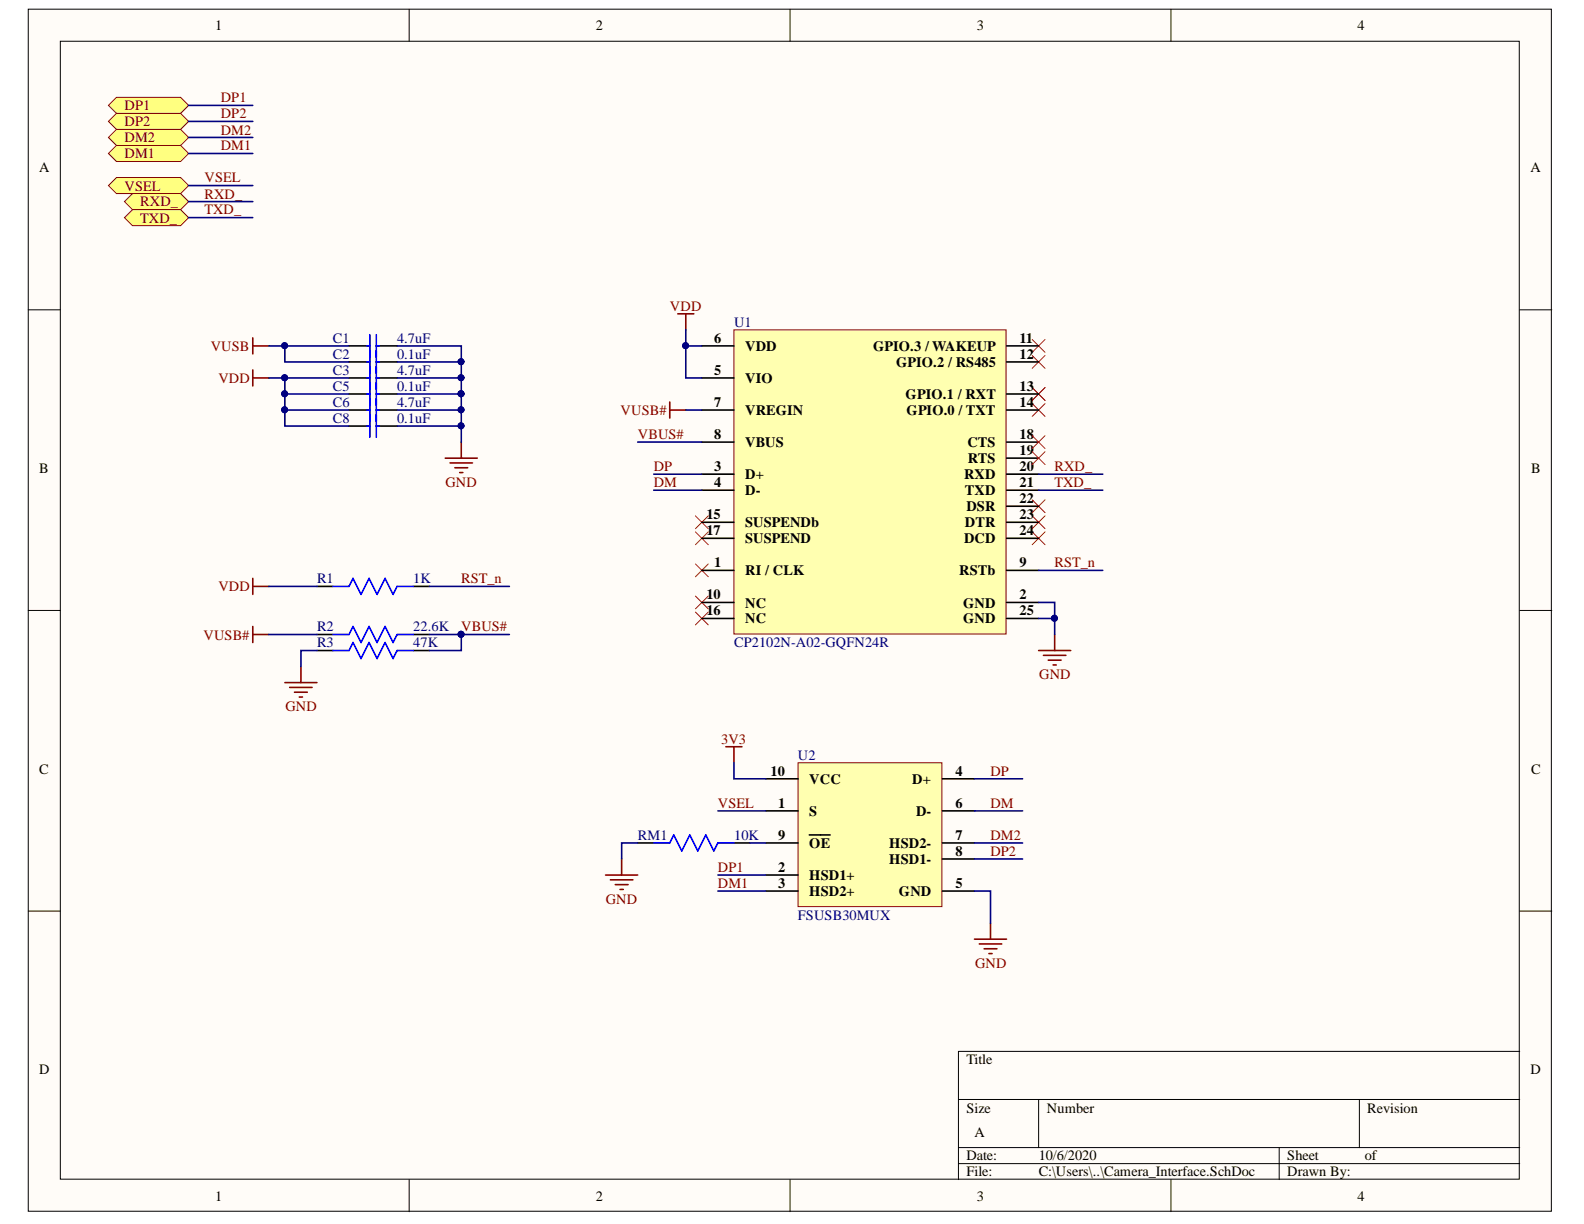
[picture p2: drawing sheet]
<svg xmlns="http://www.w3.org/2000/svg" width="279mm" height="216mm" viewBox="0 0 279 216" stroke-linecap="round" stroke-linejoin="round" font-family="sans-serif">
<defs><g id="words">
<g font-size="2.5">
<text x="37.9" y="5.3">1</text>
<text x="105.1" y="5.3">2</text>
<text x="172.3" y="5.3">3</text>
<text x="239.5" y="5.3">4</text>
<text x="6.9" y="30.4">A</text>
<text x="270" y="30.4">A</text>
<text x="125.9" y="60.5">6</text>
<text x="131.4" y="61.9">VDD</text>
<text x="154" y="61.9">GPIO.3 / WAKEUP</text>
<text x="158" y="64.7">GPIO.2 / RS485</text>
<text x="179.8" y="60.5">11</text>
<text x="179.8" y="63.3">12</text>
<text x="125.9" y="66.1">5</text>
<text x="125.9" y="71.8">7</text>
<text x="131.4" y="67.6">VIO</text>
<text x="159.7" y="70.3">GPIO.1 / RXT</text>
<text x="179.8" y="68.9">13</text>
<text x="179.8" y="71.8">14</text>
<text x="125.9" y="77.4">8</text>
<text x="131.4" y="73.2">VREGIN</text>
<text x="159.9" y="73.2">GPIO.0 / TXT</text>
<text x="179.8" y="77.4">18</text>
<text x="6.9" y="83.4">B</text>
<text x="125.9" y="83.1">3</text>
<text x="131.4" y="78.9">VBUS</text>
<text x="170.6" y="78.9">CTS</text>
<text x="170.7" y="81.7">RTS</text>
<text x="179.8" y="80.2">19</text>
<text x="179.8" y="83.1">20</text>
<text x="270.1" y="83.4">B</text>
<text x="125.9" y="85.9">4</text>
<text x="131.4" y="84.5">D+</text>
<text x="131.4" y="87.3">D-</text>
<text x="170" y="84.5">RXD</text>
<text x="170.2" y="87.3">TXD</text>
<text x="179.8" y="85.9">21</text>
<text x="179.8" y="88.8">22</text>
<text x="124.6" y="91.5">15</text>
<text x="124.6" y="94.4">17</text>
<text x="131.4" y="93">SUSPENDb</text>
<text x="131.4" y="95.8">SUSPEND</text>
<text x="170" y="95.8">DCD</text>
<text x="170.2" y="93">DTR</text>
<text x="170.5" y="90.2">DSR</text>
<text x="179.8" y="91.5">23</text>
<text x="179.8" y="94.4">24</text>
<text x="125.9" y="100.1">1</text>
<text x="131.4" y="101.5">RI / CLK</text>
<text x="169.2" y="101.5">RSTb</text>
<text x="179.8" y="100.1">9</text>
<text x="124.6" y="105.7">10</text>
<text x="131.4" y="107.2">NC</text>
<text x="169.9" y="107.2">GND</text>
<text x="179.8" y="105.7">2</text>
<text x="124.6" y="108.5">16</text>
<text x="131.4" y="109.9">NC</text>
<text x="169.9" y="109.9">GND</text>
<text x="179.8" y="108.5">25</text>
<text x="6.9" y="136.5">C</text>
<text x="135.9" y="136.8">10</text>
<text x="168.5" y="136.8">4</text>
<text x="270.1" y="136.5">C</text>
<text x="137.3" y="142.5">1</text>
<text x="142.8" y="143.9">S</text>
<text x="142.8" y="138.2">VCC</text>
<text x="160.9" y="138.2">D+</text>
<text x="161.6" y="143.9">D-</text>
<text x="168.5" y="142.5">6</text>
<text x="137.3" y="148.1">9</text>
<text x="142.8" y="149.6">OE</text>
<text x="156.9" y="149.6">HSD2-</text>
<text x="168.5" y="148.1">7</text>
<text x="137.3" y="153.8">2</text>
<text x="142.8" y="155.2">HSD1+</text>
<text x="156.9" y="152.3">HSD1-</text>
<text x="168.5" y="151">8</text>
<text x="137.3" y="156.6">3</text>
<text x="142.8" y="158">HSD2+</text>
<text x="158.6" y="158">GND</text>
<text x="168.5" y="156.6">5</text>
<text x="6.9" y="189.5">D</text>
<text x="170.5" y="187.7">Title</text>
<text x="270" y="189.5">D</text>
<text x="170.5" y="196.3">Size</text>
<text x="184.7" y="196.3">Number</text>
<text x="241.2" y="196.3">Revision</text>
<text x="171.9" y="200.5">A</text>
<text x="170.5" y="204.7">Date:</text>
<text x="170.5" y="207.5">File:</text>
<text x="183.2" y="204.7">10/6/2020</text>
<text x="183.2" y="207.5">C:\Users\..\Camera_Interface.SchDoc</text>
<text x="227.1" y="204.7">Sheet</text>
<text x="227.1" y="207.5">Drawn By:</text>
<text x="240.7" y="204.7">of</text>
<text x="37.9" y="211.8">1</text>
<text x="105.1" y="211.8">2</text>
<text x="172.3" y="211.8">3</text>
<text x="239.5" y="211.8">4</text>
</g>
<g font-size="2.5" fill="#800000">
<text x="22" y="19.4">DP1</text>
<text x="22" y="22.3">DP2</text>
<text x="38.9" y="23.7">DM2</text>
<text x="38.9" y="18.1">DP1</text>
<text x="38.9" y="20.9">DP2</text>
<text x="22" y="25.1">DM2</text>
<text x="22" y="28">DM1</text>
<text x="38.9" y="26.5">DM1</text>
<text x="22" y="33.6">VSEL</text>
<text x="36.1" y="32.2">VSEL</text>
<text x="36.1" y="35">RXD_</text>
<text x="24.8" y="36.4">RXD_</text>
<text x="24.8" y="39.3">TXD_</text>
<text x="36.1" y="37.8">TXD_</text>
<text x="118.2" y="54.8">VDD</text>
<text x="37.2" y="61.9">VUSB</text>
<text x="38.5" y="67.6">VDD</text>
<text x="109.5" y="73.2">VUSB#</text>
<text x="112.5" y="77.4">VBUS#</text>
<text x="115.3" y="83.1">DP</text>
<text x="186" y="83.1">RXD_</text>
<text x="78.6" y="85.9">GND</text>
<text x="115.3" y="85.9">DM</text>
<text x="186" y="85.9">TXD_</text>
<text x="186" y="100.1">RST_n</text>
<text x="38.5" y="104.3">VDD</text>
<text x="81.3" y="102.9">RST_n</text>
<text x="35.9" y="112.8">VUSB#</text>
<text x="81.3" y="111.4">VBUS#</text>
<text x="183.3" y="119.8">GND</text>
<text x="50.3" y="125.5">GND</text>
<text x="127.2" y="131.1">3V3</text>
<text x="174.7" y="136.8">DP</text>
<text x="126.6" y="142.5">VSEL</text>
<text x="174.7" y="142.5">DM</text>
<text x="174.7" y="148.1">DM2</text>
<text x="126.6" y="153.8">DP1</text>
<text x="174.7" y="151">DP2</text>
<text x="106.9" y="159.4">GND</text>
<text x="126.6" y="156.6">DM1</text>
<text x="172" y="170.8">GND</text>
</g>
<g font-size="2.5" fill="#000080">
<text x="129.5" y="57.6">U1</text>
<text x="58.7" y="60.5">C1</text>
<text x="58.7" y="63.3">C2</text>
<text x="70" y="60.5">4.7uF</text>
<text x="70" y="63.3">0.1uF</text>
<text x="58.7" y="66.1">C3</text>
<text x="58.7" y="71.8">C6</text>
<text x="58.7" y="68.9">C5</text>
<text x="70" y="66.1">4.7uF</text>
<text x="70" y="71.8">4.7uF</text>
<text x="70" y="68.9">0.1uF</text>
<text x="58.7" y="74.6">C8</text>
<text x="70" y="74.6">0.1uF</text>
<text x="55.9" y="102.9">R1</text>
<text x="72.9" y="102.9">1K</text>
<text x="55.9" y="111.4">R2</text>
<text x="72.9" y="111.4">22.6K</text>
<text x="55.9" y="114.2">R3</text>
<text x="72.9" y="114.2">47K</text>
<text x="129.5" y="114.2">CP2102N-A02-GQFN24R</text>
<text x="140.7" y="134">U2</text>
<text x="112.5" y="148.1">RM1</text>
<text x="129.5" y="148.1">10K</text>
<text x="140.7" y="162.3">FSUSB30MUX</text>
</g>
</g></defs>
<g fill="#fffcf8" stroke="#000" stroke-width=".18">
<path d="M5 1.6h268.6v212.1h-268.6z"/>
<path d="M10.6 7.3h257.4v200.7h-257.4z"/>
</g>
<g fill="none" stroke="#000" stroke-width=".18">
<path d="M72.2 1.6v5.7M139.4 1.6v5.7M206.5 1.6v5.7M5 54.6h5.6M268.1 54.6h5.6M5 107.7h5.6M268.1 107.7h5.6M5 160.7h5.6M268.1 160.7h5.6M169.1 193.9h99M183.2 193.9v8.5M239.8 193.9v8.5"/>
<path d="M268.1 185.5h-99v22.6M72.2 208.1v5.6M139.4 208.1v5.6M169.1 202.4h99M169.1 205.3h99M206.5 208.1v5.6M225.6 202.4v5.7"/>
</g>
<g fill="none" stroke="#800000" stroke-width=".28">
<path d="M44.6 59.6v2.8M119.6 55.4h2.8M121 55.4v2.8M44.6 65.3v2.8M44.6 61h2.8M44.6 66.7h2.8M81.4 78v2.8M118.1 70.9v2.8M118.1 72.3h2.9M78.5 80.8h5.7M79.4 81.7h3.9M80.2 82.5h2.3"/>
<path d="M81.1 83.4h.5M44.6 102v2.8M44.6 110.5v2.8M44.6 111.9h2.8M44.6 103.4h2.8M53.1 117.6v2.8M183.2 114.7h5.7M184.1 115.6h3.9M184.9 116.4h2.3M185.7 117.3h.6M186 111.9v2.8M50.2 120.4h5.7"/>
<path d="M51.1 121.3h4M51.9 122.1h2.3M52.8 122.9h.6"/>
</g>
<g fill="none" stroke="#000" stroke-width=".28">
<path d="M61.6 61h3.6M61.6 66.7h3.6M61.6 72.3h3.6M61.6 63.8h3.6M61.6 69.5h3.6M61.6 75.2h3.6M66.4 61h3.6M66.4 66.7h3.6M66.4 72.3h3.6M66.4 63.8h3.6M66.4 69.5h3.6M66.4 75.2h3.6"/>
<path d="M55.9 114.7h2.8M55.9 111.9h2.8M55.9 103.4h2.8M72.9 114.7h2.8M72.9 111.9h2.8M72.9 103.4h2.8"/>
</g>
<g fill="none" stroke="#00f" stroke-width=".28">
<path d="M65.2 59v18.1M66.4 59v18.1M64.7 61h.5M64.7 66.7h.5M64.7 72.3h.5M64.7 63.8h.5M64.7 69.5h.5M64.7 75.2h.5M66.4 61h.5M66.4 66.7h.5M66.4 72.3h.5M66.4 63.8h.5"/>
<path d="M66.4 69.5h.5M66.4 75.2h.5M58.7 114.7h2.9l.7-1.4 1.4 2.9 1.4-2.9 1.4 2.9 1.4-2.9 1.4 2.9 .7-1.5h2.9M58.7 103.4h2.9l.7-1.4 1.4 2.8 1.4-2.8 1.4 2.8 1.4-2.8 1.4 2.8 .7-1.4h2.9M58.7 111.9h2.9l.7-1.4 1.4 2.8 1.4-2.8 1.4 2.8 1.4-2.8 1.4 2.8 .7-1.4h2.9"/>
</g>
<circle cx="81.3" cy="111.9" r=".52" fill="#000080" stroke="#000080" stroke-width=".18"/>
<g fill="none" stroke="#f00" stroke-width=".18">
<path d="M182.1 59.9l2.2 2.2M184.3 59.9l-2.2 2.2M182.1 62.7l2.2 2.3M182.1 68.4l2.2 2.2M182.1 71.2l2.2 2.3M184.3 62.7l-2.2 2.3M184.3 68.4l-2.2 2.2M184.3 71.2l-2.2 2.3M122.7 93.8l2.2 2.3M122.7 99.5l2.2 2.2M122.7 91l2.2 2.3M124.9 93.8l-2.2 2.3"/>
<path d="M124.9 99.5l-2.2 2.2M124.9 91l-2.2 2.3M182.1 93.8l2.2 2.3M182.1 91l2.2 2.3M182.1 88.2l2.2 2.2M184.3 93.8l-2.2 2.3M184.3 91l-2.2 2.3M184.3 88.2l-2.2 2.2M122.7 105.1l2.2 2.3M122.7 108l2.2 2.2M124.9 105.1l-2.2 2.3M124.9 108l-2.2 2.2"/>
</g>
<path d="M129.5 58.2h48v53.6h-48z" fill="#ffffb0" stroke="#800000" stroke-width=".18"/>
<g fill="none" stroke="#000" stroke-width=".28">
<path d="M123.8 66.7h5.7M123.8 61h5.7M123.8 72.3h5.7M123.8 78h5.7M177.5 61h5.7M177.5 72.3h5.7M177.5 78h5.7M177.5 63.8h5.7M177.5 69.5h5.7M123.8 83.6h5.7M123.8 86.5h5.7M123.8 92.1h5.7"/>
<path d="M123.8 95h5.7M177.5 83.6h5.7M177.5 86.5h5.7M177.5 92.1h5.7M177.5 95h5.7M177.5 80.8h5.7M177.5 89.3h5.7M123.8 100.6h5.7M123.8 106.3h5.7M123.8 109.1h5.7M177.5 100.6h5.7M177.5 106.3h5.7"/>
<path d="M177.5 109.1h5.7"/>
</g>
<path d="M128 131.7h2.9M129.5 131.7v2.8M171.9 165.7h5.6M172.7 166.5h4M173.6 167.4h2.2M174.4 168.2h.6M174.7 162.8v2.9" fill="none" stroke="#800000" stroke-width=".28"/>
<g fill="#ffff80" stroke="#800000" stroke-width=".18">
<path d="M19.1 18.6l1.4-1.4h11.4l1.4 1.4-1.4 1.4h-11.4z" fill-rule="evenodd"/>
<path d="M19.1 21.4l1.4-1.4h11.4l1.4 1.4-1.4 1.4h-11.4z" fill-rule="evenodd"/>
<path d="M19.1 24.2l1.4-1.4h11.4l1.4 1.4-1.4 1.5h-11.4z" fill-rule="evenodd"/>
<path d="M19.1 27.1l1.4-1.4h11.4l1.4 1.4-1.4 1.4h-11.4z" fill-rule="evenodd"/>
<path d="M19.1 32.7l1.4-1.4h11.4l1.4 1.4-1.4 1.4h-11.4z" fill-rule="evenodd"/>
</g>
<path d="M140.8 134.5h25.3v25.4h-25.3z" fill="#ffffb0" stroke="#800000" stroke-width=".18"/>
<g fill="none" stroke="#000" stroke-width=".28">
<path d="M135.1 137.4h5.7M166.2 137.4h5.7M112.5 148.7h2.8M129.5 148.7h2.8M135.1 143h5.7M135.1 154.3h5.7M135.1 157.2h5.7M135.1 148.7h5.7M142.7 147.3h3.7M166.2 143h5.7M166.2 157.2h5.7M166.2 148.7h5.7"/>
<path d="M166.2 151.5h5.7"/>
</g>
<path d="M106.8 154.3h5.7M107.7 155.2h3.9M108.5 156h2.3M109.4 156.9h.5M109.7 151.5v2.8" fill="none" stroke="#800000" stroke-width=".28"/>
<g fill="none" stroke="#000080" stroke-width=".28">
<path d="M33.3 18.6h11.3M33.3 21.4h11.3M33.3 24.2h11.3M33.3 27.1h11.3M33.3 32.7h11.3M121 58.2v2.8h2.8M47.4 61h2.8M47.4 66.7h2.8M50.2 69.5v2.8h11.4M50.2 72.3v2.9h11.4M61.6 66.7h-11.4v2.8h11.4M61.6 61h-11.4v2.8h11.4"/>
<path d="M70 66.7h11.4v2.8M70 72.3h11.4v2.9M70 75.2h11.4v2.8M70 61h11.4v5.7M70 63.8h11.4M70 69.5h11.4M81.4 69.5v2.8M112.5 78h11.3M121 61v5.7h2.8M121 72.3h2.8M115.3 83.6h8.5M115.3 86.5h8.5"/>
<path d="M183.2 83.6h11.3M183.2 86.5h11.3M47.4 103.4h8.5M47.4 111.9h8.5M55.9 114.7h-2.8v2.9M75.7 111.9h14.1M75.7 103.4h14.1M81.4 111.9v2.8h-5.7M183.2 109.1h2.8v2.8M183.2 106.3h2.8v2.8M183.2 100.6h11.3M129.5 134.5v2.9h5.6"/>
<path d="M171.9 137.4h8.5M112.5 148.7h-2.8v2.8M126.6 143h8.5M126.6 154.3h8.5M126.6 157.2h8.5M132.3 148.7h2.8M171.9 157.2h2.8v5.6M171.9 143h8.5M171.9 148.7h8.5M171.9 151.5h8.5"/>
</g>
<g fill="#000080" stroke="#000080" stroke-width=".18">
<circle cx="81.3" cy="63.8" r=".52"/>
<circle cx="81.3" cy="69.5" r=".52"/>
<circle cx="50.2" cy="66.6" r=".52"/>
<circle cx="50.2" cy="69.5" r=".52"/>
<circle cx="81.3" cy="66.6" r=".52"/>
<circle cx="81.3" cy="72.3" r=".52"/>
<circle cx="81.3" cy="75.1" r=".52"/>
<circle cx="50.2" cy="72.3" r=".52"/>
<circle cx="50.2" cy="61" r=".52"/>
<circle cx="81.3" cy="111.9" r=".52"/>
<circle cx="120.9" cy="61" r=".52"/>
<circle cx="186" cy="109" r=".52"/>
</g>
<path d="M115.3 148.7h2.8l.7-1.4 1.5 2.8 1.4-2.8 1.4 2.8 1.4-2.8 1.4 2.8 .7-1.4h2.9" fill="none" stroke="#00f" stroke-width=".28"/>
<path d="M182.1 79.7l2.2 2.2M182.1 76.8l2.2 2.3M184.3 79.7l-2.2 2.2M184.3 76.8l-2.2 2.3" fill="none" stroke="#f00" stroke-width=".18"/>
<g fill="#ffff80" stroke="#800000" stroke-width=".18">
<path d="M22 35.6l1.4-1.5h8.5l1.4 1.5-1.4 1.4h-8.5z" fill-rule="evenodd"/>
<path d="M22 38.4l1.4-1.4h8.5l1.4 1.4-1.4 1.4h-8.5z" fill-rule="evenodd"/>
</g>
<path d="M33.3 35.6h11.3M33.3 38.4h11.3" fill="none" stroke="#000080" stroke-width=".28"/>
<use href="#words"/>
</svg>
